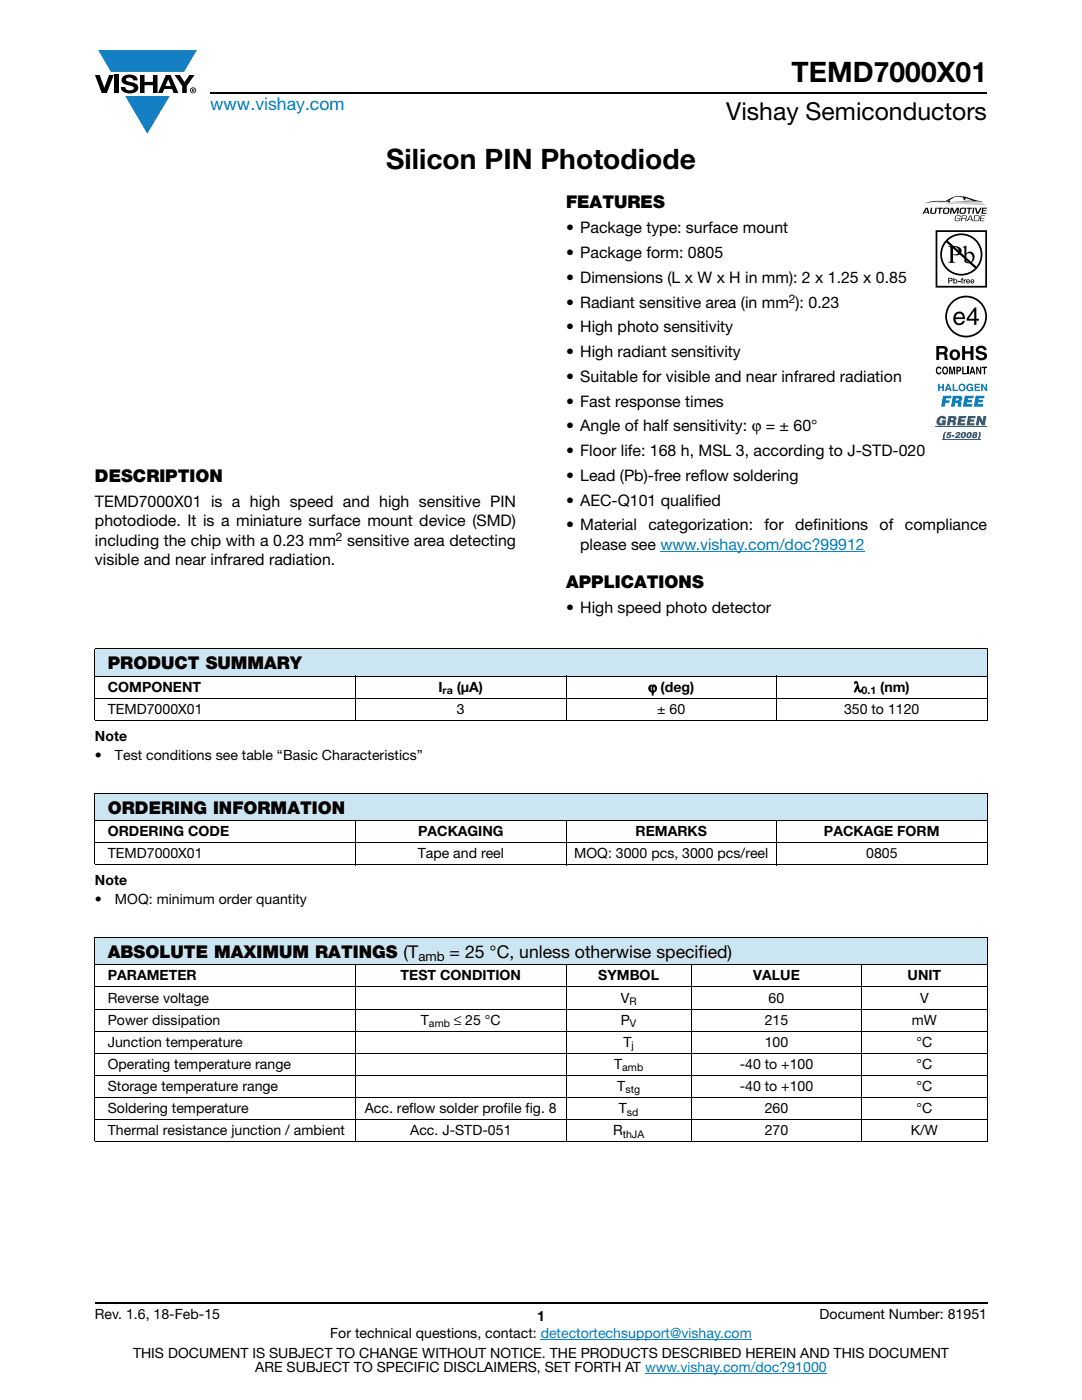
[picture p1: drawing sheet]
<svg xmlns="http://www.w3.org/2000/svg" width="216mm" height="279mm" viewBox="0 0 216 279" stroke-linecap="round" stroke-linejoin="round" font-family="sans-serif">
<defs><g id="words">
<g font-size="5.6">
<text x="158" y="16.4">TEMD7000X01</text>
<text x="77" y="33.8">Silicon PIN Photodiode</text>
</g>
<text font-size="4.9" x="144.9" y="24">Vishay Semiconductors</text>
<text font-size="3.5" fill="#007ec4" x="42" y="21.9">www.vishay.com</text>
<g font-size="3.5">
<text x="112.9" y="41.5">FEATURES</text>
<text x="18.9" y="96.1">DESCRIPTION</text>
<text x="112.9" y="117.4">APPLICATIONS</text>
<text x="21.5" y="133.6">PRODUCT SUMMARY</text>
<text x="21.5" y="162.4">ORDERING INFORMATION</text>
<text x="21.5" y="191.2">ABSOLUTE MAXIMUM RATINGS (T</text>
<text x="89.7" y="191.2">= 25 °C, unless otherwise specified)</text>
</g>
<g font-size="3.2">
<text x="112.9" y="46.6">• Package type: surface mount</text>
<text x="112.9" y="51.5">• Package form: 0805</text>
<text x="112.9" y="56.5">• Dimensions (L x W x H in mm): 2 x 1.25 x 0.85</text>
<text x="112.9" y="61.4">• Radiant sensitive area (in mm ): 0.23</text>
<text x="112.9" y="66.3">• High photo sensitivity</text>
<text x="112.9" y="71.3">• High radiant sensitivity</text>
<text x="112.9" y="76.2">• Suitable for visible and near infrared radiation</text>
<text x="112.9" y="81.2">• Fast response times</text>
<text x="112.9" y="86.1">• Angle of half sensitivity: ϕ = ± 60°</text>
<text x="112.9" y="91">• Floor life: 168 h, MSL 3, according to J-STD-020</text>
<text x="112.9" y="96">• Lead (Pb)-free reflow soldering</text>
<text x="18.9" y="101.2">TEMD7000X01 is a high speed and high sensitive PIN</text>
<text x="112.9" y="100.9">• AEC-Q101 qualified</text>
<text x="18.9" y="105.1">photodiode. It is a miniature surface mount device (SMD)</text>
<text x="112.9" y="105.9">• Material</text>
<text x="129.4" y="105.9">categorization:</text>
<text x="152.6" y="105.9">for</text>
<text x="158.7" y="105.9">definitions</text>
<text x="175.5" y="105.9">of</text>
<text x="180.6" y="105.9">compliance</text>
<text x="18.9" y="112.8">visible and near infrared radiation.</text>
<text x="18.9" y="108.9">including the chip with a 0.23 mm</text>
<text x="69.3" y="108.9">sensitive area detecting</text>
<text x="115.8" y="109.7">please see www.vishay.com/doc?99912</text>
<text x="112.9" y="122.4">• High speed photo detector</text>
</g>
<g font-size="2.8">
<text x="21.5" y="142.5">TEMD7000X01</text>
<text x="21.5" y="138.1">COMPONENT</text>
<text x="87.5" y="138.1">I</text>
<text x="91.1" y="138.1">(μA)</text>
<text x="91.2" y="142.5">3</text>
<text x="129.3" y="138.1">ϕ (deg)</text>
<text x="131.1" y="142.5">± 60</text>
<text x="168.4" y="142.5">350 to 1120</text>
<text x="170.4" y="138.1">λ</text>
<text x="175.6" y="138.1">(nm)</text>
<text x="18.9" y="147.8">Note</text>
<text x="18.9" y="151.7">•</text>
<text x="22.9" y="151.7">Test conditions see table “Basic Characteristics”</text>
<text x="21.5" y="166.9">ORDERING CODE</text>
<text x="83.4" y="166.9">PACKAGING</text>
<text x="126.8" y="166.9">REMARKS</text>
<text x="164.4" y="166.9">PACKAGE FORM</text>
<text x="21.5" y="171.3">TEMD7000X01</text>
<text x="83.3" y="171.3">Tape and reel</text>
<text x="114.6" y="171.3">MOQ: 3000 pcs, 3000 pcs/reel</text>
<text x="172.8" y="171.3">0805</text>
<text x="18.9" y="176.6">Note</text>
<text x="18.9" y="180.5">•</text>
<text x="22.9" y="180.5">MOQ: minimum order quantity</text>
<text x="21.5" y="195.7">PARAMETER</text>
<text x="79.9" y="195.7">TEST CONDITION</text>
<text x="119.4" y="195.7">SYMBOL</text>
<text x="150.3" y="195.7">VALUE</text>
<text x="181.1" y="195.7">UNIT</text>
<text x="21.5" y="200.1">Reverse voltage</text>
<text x="123.9" y="200.1">V</text>
<text x="153.4" y="200.1">60</text>
<text x="183.6" y="200.1">V</text>
<text x="21.5" y="208.9">Junction temperature</text>
<text x="21.5" y="204.5">Power dissipation</text>
<text x="84" y="204.5">T</text>
<text x="90.6" y="204.5">≤ 25 °C</text>
<text x="123.9" y="204.5">P</text>
<text x="124.4" y="208.9">T</text>
<text x="152.6" y="204.5">215</text>
<text x="152.6" y="208.9">100</text>
<text x="181.9" y="204.5">mW</text>
<text x="182.9" y="208.9">°C</text>
<text x="21.5" y="213.3">Operating temperature range</text>
<text x="122.5" y="213.3">T</text>
<text x="147.6" y="213.3">-40 to +100</text>
<text x="182.9" y="213.3">°C</text>
<text x="21.5" y="217.7">Storage temperature range</text>
<text x="123.2" y="217.7">T</text>
<text x="147.6" y="217.7">-40 to +100</text>
<text x="182.9" y="217.7">°C</text>
<text x="21.5" y="226.5">Thermal resistance junction / ambient</text>
<text x="21.5" y="222.1">Soldering temperature</text>
<text x="72.8" y="222.1">Acc. reflow solder profile fig. 8</text>
<text x="81.8" y="226.5">Acc. J-STD-051</text>
<text x="122.3" y="226.5">R</text>
<text x="123.5" y="222.1">T</text>
<text x="152.6" y="222.1">260</text>
<text x="152.6" y="226.5">270</text>
<text x="181.7" y="226.5">K/W</text>
<text x="182.9" y="222.1">°C</text>
<text x="18.9" y="263.3">Rev. 1.6, 18-Feb-15</text>
<text x="107.2" y="263.6">1</text>
<text x="163.6" y="263.3">Document Number: 81951</text>
<text x="65.9" y="267.1">For technical questions, contact: detectortechsupport@vishay.com</text>
<text x="26.5" y="271">THIS DOCUMENT IS SUBJECT TO CHANGE WITHOUT NOTICE. THE PRODUCTS DESCRIBED HEREIN AND THIS DOCUMENT</text>
<text x="50.9" y="273.8">ARE SUBJECT TO SPECIFIC DISCLAIMERS, SET FORTH AT www.vishay.com/doc?91000</text>
</g>
<text font-size="2.6" x="83.5" y="191.8">amb</text>
<g font-size="2.4">
<text x="157.4" y="60.5">2</text>
<text x="67" y="108">2</text>
</g>
<g font-size="2.1">
<text x="88.3" y="138.6">ra</text>
<text x="171.9" y="138.6">0.1</text>
<text x="125.6" y="200.6">R</text>
<text x="85.6" y="205">amb</text>
<text x="125.7" y="205">V</text>
<text x="126" y="209.4">j</text>
<text x="124.2" y="213.8">amb</text>
<text x="124.8" y="218.2">stg</text>
<text x="124.3" y="227.1">thJA</text>
<text x="125.1" y="222.6">sd</text>
</g>
</g></defs>
<g fill="#147fc3">
<path d="M19.6 10h19.7l-2.6 4.3h-1.1h-13.5z"/>
<path d="M25 19.2h8.9l-4.5 7.5z"/>
</g>
<g fill="#000">
<path d="M18.9 15h1l.9 2.5 1-2.5h.9l-1.4 3.6h-1zM22.9 15h.9v3.6h-.9zM24.6 15.3a2.1 2.1 0 0 1 2.8 .3l.1 .4h-.9a.79 .79 0 0 0-.7-.5 .79 .79 0 0 0-.8 .4l.3 .3 1 .2a1.08 1.08 0 0 1 1.2 1 1.08 1.08 0 0 1-1.1 1.2 1.73 1.73 0 0 1-2.4-1.2h.9a.96 .96 0 0 0 .8 .6 .96 .96 0 0 0 .9-.4 1.31 1.31 0 0 0-1.2-.6 1.03 1.03 0 0 1-1.1-.6 1.03 1.03 0 0 1 .2-1.1zM27.9 15h.9v1.3h1.7v-1.3h.9v3.6h-.9v-1.6h-1.7v1.6h-.9zM34.8 15h1.1l.9 1.4 1-1.4h1l-1.5 2.2v1.4h-.9v-1.4z"/>
<path d="M33.6 15.9l.5 1.3h-1.1zM33.1 15l-1.6 3.6h1l.3-.8h1.5l.3 .8h1l-1.6-3.6z"/>
<path d="M38.4 17.8h.2v.2h-.2zM38.3 17.7v.7h.1v-.3l.4 .3-.2-.3 .2-.2-.1-.2z"/>
<path d="M38.1 18a.46 .46 0 0 1 .9 0 .46 .46 0 0 1-.9 0zM37.9 18a.6 .6 0 0 0 1.2 0 .6 .6 0 0 0-1.2 0z"/>
</g>
<path d="M42 18.6h155M18.9 260h178.1" fill="none" stroke="#000" stroke-width=".36"/>
<path d="M131.8 110h40.8M107.9 267.3h42.1M128.7 274h36.3" fill="none" stroke="#007ec4" stroke-width=".2"/>
<g fill="#fff">
<path d="M41 47.7h39.8v34.4h-39.8z"/>
<path d="M184.1 39.2h12.9v48.5h-12.9z"/>
</g>
<path d="M185.1 40.6l1.4-.2 3.1 .1a3.8 3.8 0 0 1 2.2-.1l2.8-.1a2.03 2.03 0 0 1 2.1 .7h-.2a41.3 41.3 0 0 0-7.1-.2 10.3 10.3 0 0 0-4.3-.2z" fill="#ccc"/>
<g fill="#000">
<path d="M189.1 40.3l.4-.3 .1 .2-.1 .2zM184.4 40.6h.1a12.3 12.3 0 0 1 4.3-.6 5.2 5.2 0 0 1 5.5-.2l1.7 .4-6.2 .1 4.3-.2-1.4-.6-.1 .6-.4-.4v-.3a2.78 2.78 0 0 0-2.7 .5 2.69 2.69 0 0 1-2.2 .3l-1.4 .1zM185.7 41.5h.3l-.1 .8a.35 .35 0 0 0 .3 .2 .35 .35 0 0 0 .3-.2l.2-.8h.2l-.1 .8a.72 .72 0 0 1-1.2 .2zM187.1 41.5h1.1l-.1 .2h-.4l-.1 1h-.3l.1-1h-.4zM190.7 43.1a.64 .64 0 0 1 1 .2h-.2a.49 .49 0 0 0-.6-.2 .49 .49 0 0 0-.2 .7 .49 .49 0 0 0 .6 .2l.2-.3h-.4v-.1h.6a.61 .61 0 0 1-.5 .6 .61 .61 0 0 1-.7-.3zM191.2 56.1h.4v.1h-.4zM189.7 41.5h.4l.3 .9 .5-.9h.5l-.2 1.2h-.3l.2-1.1-.6 1.1h-.2l-.4-1-.1 1h-.3zM191.9 55.5h.3l-.2 .2 .2 .1v.1h-.2v.7h-.1v-.7h-.2zM192.3 55.8h.2v.1l.3-.2v.2l-.3 .1v.6h-.2zM192.9 41.5h1.1v.2h-.4l-.2 1h-.2l.1-1h-.4zM194.2 41.5h.2l-.1 1.2h-.3zM194.5 41.5h.3l.3 1 .5-1h.3l-.6 1.2h-.5z"/>
<path d="M195.7 43h.8v.1h-.7v.4h.7l-.1 .1h-.6l-.1 .4h.7v.1h-.9zM196 41.5h1l-.1 .1h-.7v.4h.7l-.1 .1h-.6l-.1 .4h.7v.2h-1zM186.9 73.3l.4-.2 .3 .1 .2 .5-.6-.2a.66 .66 0 0 0 .1 1l.3-.3h.2a.54 .54 0 0 1-.4 .5 .54 .54 0 0 1-.6-.4zM189.4 73.2h.4l.2 1.2 .2-1.2h.4v1.5h-.3v-1.3l-.2 1.3h-.2l-.3-1.3v1.3h-.2zM192 73.2h.3v1.2h.6v.3h-.9zM192 69.1h.6v1h1.1v-1h.5v2.7h-.5v-1.2h-1.1v1.2h-.6zM193 73.2h.3v1.5h-.3zM195 69.2a1.15 1.15 0 0 1 1.9 .7h-.6v-.2a.68 .68 0 0 0-1-.1v.4l.2 .1a1.29 1.29 0 0 1 1.5 .9 1.17 1.17 0 0 1-1.2 .9 1.17 1.17 0 0 1-1.1-.9h.5l.1 .2a.67 .67 0 0 0 1.1-.1l-.3-.3-.5-.1a.82 .82 0 0 1-.9-.6 .82 .82 0 0 1 .3-.9zM194.8 73.2h.3l.5 1v-1h.2v1.5h-.3l-.5-1.1v1.1h-.2zM195.9 73.2h1.1v.2h-.4v1.3h-.3v-1.3h-.4z"/>
<path d="M184.9 41.6l-.3 .7h.5zM184.7 41.5h.4l.3 1.2h-.2l-.1-.3h-.6l-.1 .3h-.3z"/>
<path d="M188.3 42.1a.45 .45 0 0 0 .9 0 .45 .45 0 0 0-.9 0zM188.3 41.6a.7 .7 0 0 1 1.2 .2 .74 .74 0 0 1-.4 .9 .74 .74 0 0 1-.9-.2z"/>
<path d="M189.1 48a3.9 3.9 0 0 1 5.3-.1 3.9 3.9 0 0 1 .4 5.3zM188.8 48.4l5.7 5.1a3.9 3.9 0 0 1-5.3 .2 3.9 3.9 0 0 1-.4-5.3zM187.6 50.8a4.2 4.2 0 0 0 8.4 0 4.2 4.2 0 0 0-8.4 0z"/>
<path d="M189.4 55.6v.4l.4-.1v-.3zM189.2 55.4l.7 .1 .2 .3-.2 .3h-.5v.5h-.2z"/>
<path d="M190.2 49.4v1.3a.75 .75 0 0 0 1.1-.7 .75 .75 0 0 0-1.1-.6zM189.2 49.1a2.81 2.81 0 0 1 2.4 .4 .97 .97 0 0 1 0 1.2 .97 .97 0 0 1-1.2 .2h-.2v1v.3l.5 .2h-1.5l.3-.1 .1-.4v-2.3v-.2z"/>
<path d="M190.4 56.1a.26 .26 0 0 0 .5 0 .26 .26 0 0 0-.5 0zM190.2 55.5h.2v.4a.38 .38 0 0 1 .5 0 .38 .38 0 0 1 0 .5 .38 .38 0 0 1-.5 .1l-.2 .1z"/>
<path d="M192.1 43.1l-.1 .5 .7-.1v-.4zM191.9 43h.7a.32 .32 0 0 1 .3 .3 .32 .32 0 0 1-.3 .3l.2 .1v.4h-.2v-.4h-.1h-.5l-.1 .4h-.1z"/>
<path d="M191.7 42.1a.44 .44 0 0 0 .8 0 .44 .44 0 0 0-.8 0zM191.7 41.6a.7 .7 0 0 1 1.1 .2 .74 .74 0 0 1-.4 .9 .74 .74 0 0 1-.9-.2z"/>
<path d="M192.8 50.8v1.3l.2 .2a.72 .72 0 0 0 .8-.1 .72 .72 0 0 0 .3-.8 .72 .72 0 0 0-.4-.8 .72 .72 0 0 0-.9 .2zM192.1 49.3l.7-.3v1.6a.89 .89 0 0 1 1.1-.3 .89 .89 0 0 1 .6 1 1.23 1.23 0 0 1-.7 1.1 1.23 1.23 0 0 1-1.4-.1v-2.7z"/>
<path d="M193 55.9v.2h.4l-.2-.2zM193 55.8h.4l.2 .4h-.6v.2l.5-.1a.42 .42 0 0 1-.6 .2 .42 .42 0 0 1 .1-.7z"/>
<path d="M193.6 43.1l-.3 .7h.6zM193.6 43h.2l.3 1.1h-.1l-.1-.2h-.7l-.1 .2h-.2z"/>
<path d="M193.9 55.9l-.1 .2h.4l-.2-.2zM193.8 55.8h.5l.1 .4h-.6l.1 .2 .5-.1a.42 .42 0 0 1-.7 .2 .42 .42 0 0 1 .1-.7z"/>
<path d="M194.5 43.1l-.1 .9 .8-.1 .1-.7zM194.4 43h.9a.66 .66 0 0 1-.4 1.1h-.6z"/>
<path d="M187 46.3h9.6v10.7h-9.6zM186.7 45.9v11.5h10.3v-11.5z"/>
<path d="M187.4 69.5v.8l.9-.1a.39 .39 0 0 0 .1-.6zM186.8 69.1h1.4a.79 .79 0 0 1 .8 .4 .79 .79 0 0 1-.1 .9l-.2 .1a.98 .98 0 0 1 .4 1.2l.1 .1h-.7l-.2-1-.9-.1v1.1h-.6z"/>
<path d="M188.4 73.5a.64 .64 0 0 0 .2 1l.1-.1a.64 .64 0 0 0-.1-1zM188.2 73.3l.2-.1a.56 .56 0 0 1 .7 .3 .82 .82 0 0 1-.5 1.2h-.2a.89 .89 0 0 1-.2-1.4z"/>
<path d="M189 63.2a3.8 3.8 0 0 1 7.6 0 3.8 3.8 0 0 1-7.6 0zM188.6 63.2a4.2 4.2 0 0 0 8.3 0 4.2 4.2 0 0 0-8.3 0z"/>
<path d="M190.3 70.2a.63 .63 0 0 0-.3 .8 .63 .63 0 0 0 .8 .4 .63 .63 0 0 0 .2-.8 .63 .63 0 0 0-.7-.4zM189.5 70.8a1.09 1.09 0 0 1 2.1 0 1.09 1.09 0 0 1-2.1 0z"/>
<path d="M191.1 73.4v.5l.4-.1v-.3zM190.8 73.2h.6a.5 .5 0 0 1 .4 .5 .5 .5 0 0 1-.4 .5h-.3v.5h-.3z"/>
<path d="M190.9 62.8l-.2 .5h1.4a.7 .7 0 0 0-.4-.7 .7 .7 0 0 0-.8 .2zM190.7 62.5a1.18 1.18 0 0 1 1.4-.1 1.18 1.18 0 0 1 .5 1.3h-1.9a.73 .73 0 0 0 .5 .8 .73 .73 0 0 0 .9-.5h.4a1.21 1.21 0 0 1-1.6 .8 1.21 1.21 0 0 1-.6-1.6z"/>
<path d="M194.4 62.1l-1.1 1.5h1.1zM194.5 61.4h.3v2.2h.5v.4h-.5v.8h-.4v-.8h-1.5v-.4z"/>
<path d="M194 73.5l-.1 .6h.3zM193.9 73.2h.3l.4 1.5h-.3v-.3h-.5l-.1 .3h-.3z"/>
</g>
<path d="M186.7 85.1h10.3" fill="none" stroke="#1f9047" stroke-width=".2"/>
<g fill="#1f9047">
<path d="M187.2 83.4a.91 .91 0 0 1 .9-.4 .91 .91 0 0 1 .7 .7h-.6l-.3-.3a.56 .56 0 0 0-.4 .5 .56 .56 0 0 0 .3 .6l.3-.2h-.2v-.4h.9l-.2 1h-.4v-.2a.82 .82 0 0 1-1.1 .1 .82 .82 0 0 1-.1-1.1z"/>
<path d="M191.3 83h1.5v.5h-1v.2h.8l-.1 .5h-.8v.3h.9l-.1 .4h-1.5z"/>
<path d="M193.2 83h1.5l-.1 .5h-.9v.2h.7v.5h-.8l-.1 .3h1l-.1 .4h-1.6z"/>
<path d="M195 83h.6l.5 1 .1-1h.6l-.3 1.9h-.6l-.5-1-.1 1h-.6z"/>
<path d="M188.5 86.2h.3l-.3 .8v.7h-.3v-.7z"/>
<path d="M189.1 86.2h.8l-.1 .3h-.5l-.1 .2h.5a.52 .52 0 0 1-.2 .7 .52 .52 0 0 1-.7-.3l.5 .1 .2-.2-.2-.1h-.4z"/>
<path d="M190 86.8h.4v.4h-.5z"/>
<path d="M190.8 86.4a.5 .5 0 0 1 .5-.2 .5 .5 0 0 1 .4 .4l-.7 .5h.6l-.1 .3h-1l.8-.8-.1-.1-.2 .2h-.4z"/>
<path d="M189.8 83.5l-.1 .3h.5l.1-.1-.1-.2zM189.3 83l1.5 .2a.54 .54 0 0 1-.3 .8l.2 .2v.7h-.6v-.5l-.3-.2h-.1l-.2 .7h-.6z"/>
<path d="M192.2 86.5l-.2 .5 .2 .2 .2-.5-.1-.2zM191.9 86.3a.51 .51 0 0 1 .8 .2 .66 .66 0 0 1-.2 .8 .66 .66 0 0 1-.8 0v-.5z"/>
<path d="M193.3 86.5l-.1 .5 .1 .2 .3-.5-.2-.2zM193.1 86.3a.51 .51 0 0 1 .8 .2 .66 .66 0 0 1-.2 .8 .66 .66 0 0 1-.8 0l-.1-.5z"/>
</g>
<path d="M188 87.7h7.7" fill="none" stroke="#1f9047" stroke-width=".2"/>
<g fill="#1f9047">
<path d="M195.3 86.2h.3l.1 .8a.72 .72 0 0 1-.7 .7l.3-.7z"/>
<path d="M194.5 86.5l-.1 .2h.2l.1-.2zM194.4 86.9v.3h.2v-.3zM194.2 86.4a.52 .52 0 0 1 .8 .1l-.2 .3 .2 .3a.55 .55 0 0 1-.5 .4 .55 .55 0 0 1-.6-.4l.3-.3-.1-.3z"/>
</g>
<g fill="#0160ae">
<path d="M187.2 76.6h.3v.6h.5v-.6h.3v1.4h-.3v-.6h-.5v.6h-.3z"/>
<path d="M190.1 76.6h.3v1.2h.7v.2h-1z"/>
<path d="M193 76.8a.68 .68 0 0 1 1.2 .3l-.9-.2a.55 .55 0 0 0-.2 .5 .55 .55 0 0 0 .4 .4l.4-.3h-.3v-.2h.6v.7h-.2l-.1-.1a.71 .71 0 0 1-1-.1 .71 .71 0 0 1 .1-1z"/>
<path d="M194.5 76.6h1v.3h-.8v.3h.8v.2h-.8v.4h.8v.2h-1z"/>
<path d="M195.8 76.6h.3l.6 1v-1h.3v1.4h-.3l-.6-1v1h-.3z"/>
<path d="M188.2 79h1.7l-.1 .5h-1l-.1 .4h.8l-.1 .5h-.8l-.1 .8h-.7z"/>
<path d="M192.5 79h1.8l-.1 .5h-1.1v.3h.9l-.1 .5h-.9l-.1 .3h1.1l-.1 .6h-1.8z"/>
<path d="M194.7 79h1.7v.5h-1.1v.3h.8v.5h-.9l-.1 .3h1.1l-.1 .6h-1.8z"/>
<path d="M189.2 76.9l-.2 .6h.4zM189 76.6h.4l.5 1.4h-.3l-.1-.2h-.6l-.1 .2h-.3z"/>
<path d="M191.5 77.4a.47 .47 0 0 0 .9 0 .47 .47 0 0 0-.9 0zM191.2 77.3a.75 .75 0 0 1 1.5 0 .75 .75 0 0 1-1.5 0z"/>
<path d="M190.8 79.5l-.1 .4 .6-.1-.1-.3zM190.1 79l1.8 .1a.63 .63 0 0 1-.3 1l.2 .3v.8h-.7v-.6l-.3-.2h-.2l-.1 .8h-.7z"/>
</g>
<path d="M18.9 129.5h178.1v5.5h-178.1z" fill="#cce5f3"/>
<g fill="#fff">
<path d="M18.9 135h52.1v4.4h-52.1z"/>
<path d="M71 135h41.9v4.4h-41.9z"/>
<path d="M112.9 135h42.1v4.4h-42.1z"/>
<path d="M155 135h42v4.4h-42z"/>
</g>
<path d="M18.9 158.3h178.1v5.5h-178.1z" fill="#cce5f3"/>
<g fill="#fff">
<path d="M18.9 163.8h52.1v4.4h-52.1z"/>
<path d="M71 163.8h41.9v4.4h-41.9z"/>
<path d="M112.9 163.8h42.1v4.4h-42.1z"/>
<path d="M155 163.8h42v4.4h-42z"/>
</g>
<path d="M18.9 187h178.1v5.6h-178.1z" fill="#cce5f3"/>
<g fill="#fff">
<path d="M18.9 192.6h52.1v4.4h-52.1z"/>
<path d="M71 192.6h41.9v4.4h-41.9z"/>
<path d="M112.9 192.6h25v4.4h-25z"/>
<path d="M137.9 192.6h34.1v4.4h-34.1z"/>
<path d="M172 192.6h25v4.4h-25z"/>
</g>
<g fill="none" stroke="#000" stroke-width=".2">
<path d="M18.9 129.5h178.1M18.9 135h178.1M18.9 139.4h178.1M18.9 129.6v14.1M71 134.9v9M112.9 134.9v9M155 134.9v9M197 129.6v14.1M18.9 143.8h178.1M18.9 158.3h178.1M18.9 158.3v14.2M197 158.3v14.2"/>
<path d="M18.9 163.8h178.1M18.9 168.2h178.1M18.9 172.6h178.1M71 163.7v9M112.9 163.7v9M155 163.7v9M18.9 187h178.1M18.9 192.6h178.1M18.9 197h178.1M18.9 187.1v40.7M71 192.5v35.4M112.9 192.5v35.4"/>
<path d="M137.9 192.5v35.4M172 192.5v35.4M197 187.1v40.7M18.9 201.4h178.1M18.9 205.8h178.1M18.9 210.2h178.1M18.9 214.6h178.1M18.9 219h178.1M18.9 223.4h178.1M18.9 227.8h178.1"/>
</g>
<use href="#words"/>
</svg>
